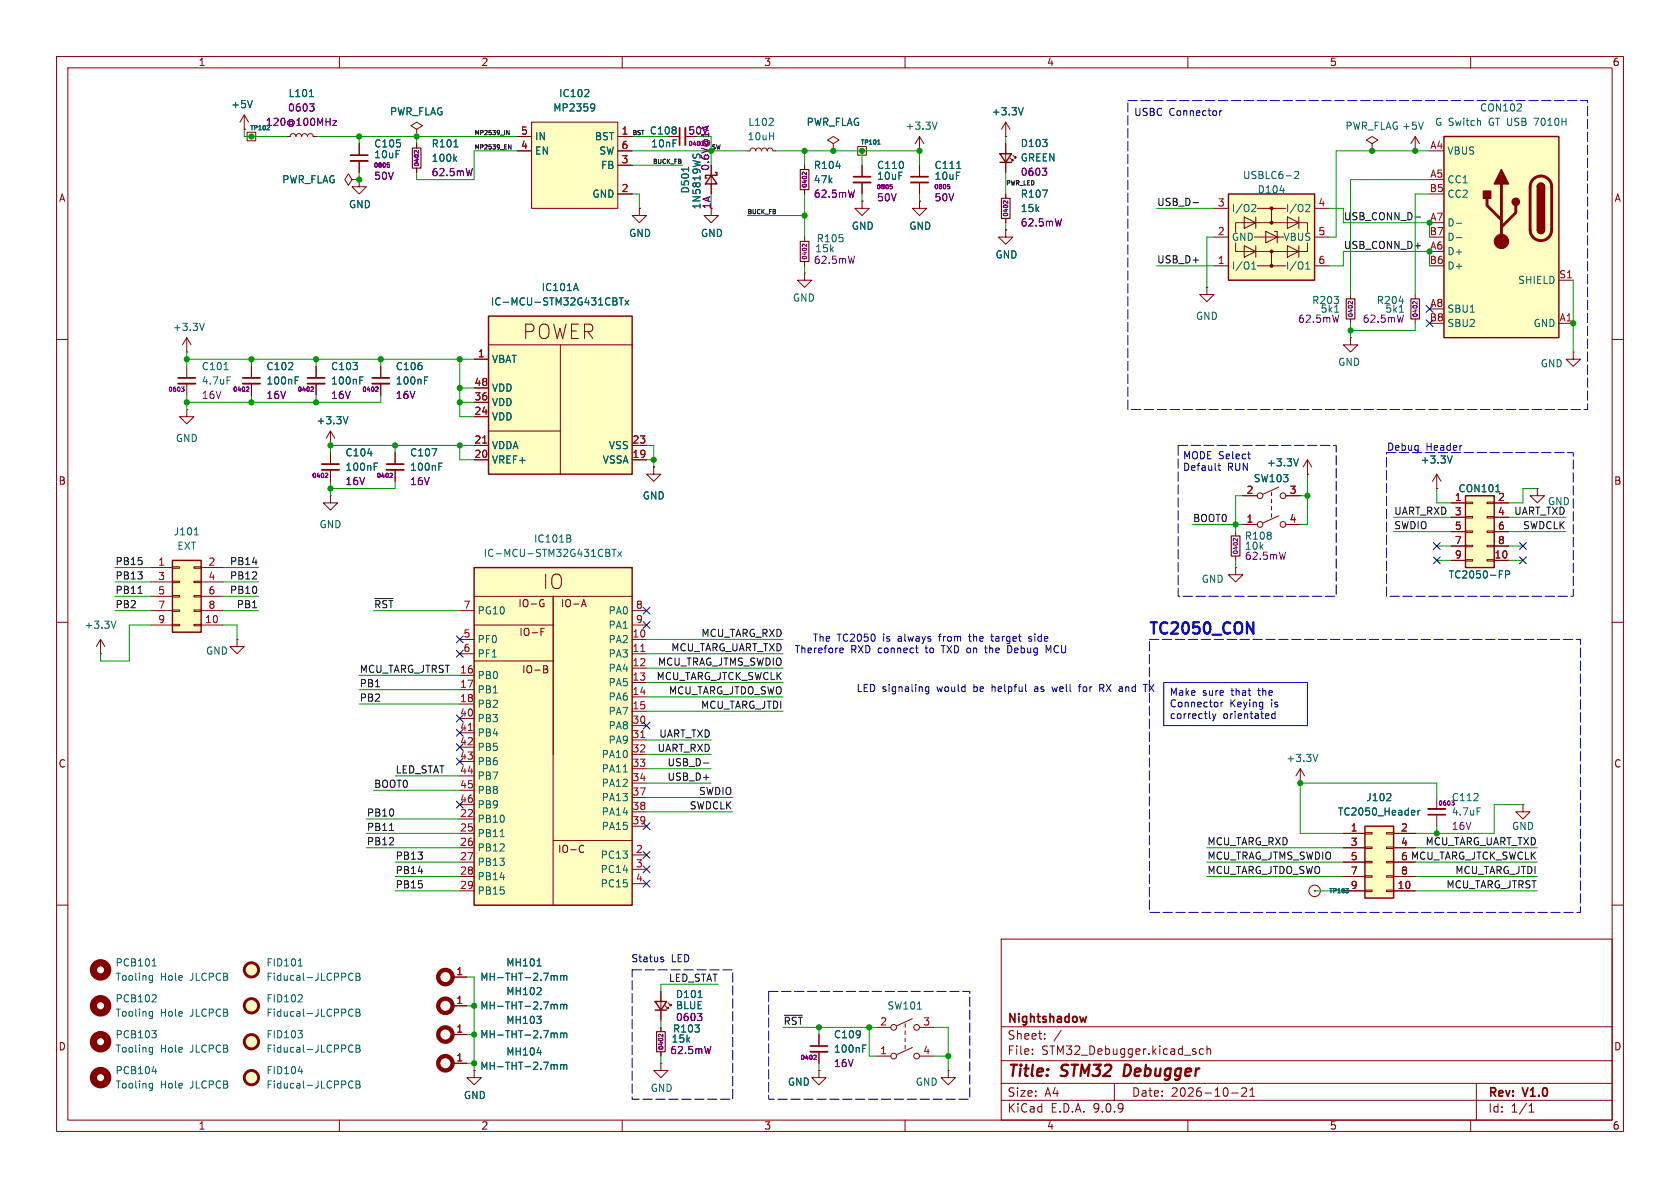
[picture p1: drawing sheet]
<svg xmlns="http://www.w3.org/2000/svg" width="297mm" height="210mm" viewBox="0 0 297 210" stroke-linecap="round" stroke-linejoin="round" font-family="sans-serif">
<defs><g id="words">
<g font-size="3.5" fill="#840000">
<text x="92.4" y="60.2">POWER</text>
<text x="95.9" y="104.4">IO</text>
</g>
<text font-size="2.8" fill="#0000c2" x="202.9" y="112.3">TC2050_CON</text>
<g font-size="2.8" fill="#840000">
<text x="178" y="190.9">Title:</text>
<text x="187.7" y="190.9">STM32</text>
<text x="199.5" y="190.9">Debugger</text>
</g>
<g font-size="2.1" fill="#840000">
<text x="178" y="184">Sheet:</text>
<text x="178" y="181.2">Nightshadow</text>
<text x="178" y="186.7">File:</text>
<text x="184.1" y="186.7">STM32_Debugger.kicad_sch</text>
<text x="178" y="196.9">KiCad</text>
<text x="178" y="194.1">Size:</text>
<text x="184.7" y="194.1">A4</text>
<text x="185.7" y="196.9">E.D.A.</text>
<text x="193.3" y="196.9">9.0.9</text>
<text x="200" y="194.1">Date:</text>
<text x="207" y="194.1">2026-10-21</text>
<text x="263" y="194.3">Rev:</text>
<text x="263" y="196.9">Id:</text>
<text x="267.1" y="196.9">1/1</text>
<text x="269.4" y="194.3">V1.0</text>
</g>
<g font-size="1.8" fill="#840000">
<text x="35" y="11.9">1</text>
<text x="85" y="11.9">2</text>
<text x="135" y="11.9">3</text>
<text x="185" y="11.9">4</text>
<text x="235" y="11.9">5</text>
<text x="285" y="11.9">6</text>
<text x="121.6" y="24">50V</text>
<text x="10.3" y="35.9">A</text>
<text x="285.3" y="35.9">A</text>
<text x="10.3" y="85.9">B</text>
<text x="285.3" y="85.9">B</text>
<text x="91.5" y="107.5">IO-G</text>
<text x="99.1" y="107.5">IO-A</text>
<text x="91.7" y="112.6">IO-F</text>
<text x="92.2" y="119.2">IO-B</text>
<text x="10.3" y="135.9">C</text>
<text x="285.3" y="135.9">C</text>
<text x="98.6" y="151">IO-C</text>
<text x="10.3" y="185.9">D</text>
<text x="285.3" y="185.9">D</text>
<text x="35" y="199.9">1</text>
<text x="85" y="199.9">2</text>
<text x="135" y="199.9">3</text>
<text x="185" y="199.9">4</text>
<text x="235" y="199.9">5</text>
<text x="285" y="199.9">6</text>
</g>
<g font-size="1.8" fill="#006464">
<text x="50.9" y="17.4">L101</text>
<text x="98.7" y="17.4">IC102</text>
<text x="40.8" y="19.3">+5V</text>
<text x="68.8" y="20.6">PWR_FLAG</text>
<text x="97.7" y="19.9">MP2359</text>
<text x="114.8" y="24">C108</text>
<text x="132.2" y="22.5">L102</text>
<text x="142.5" y="22.5">PWR_FLAG</text>
<text x="160" y="23.1">+3.3V</text>
<text x="175.2" y="20.6">+3.3V</text>
<text x="237.8" y="23.1">PWR_FLAG+5V</text>
<text x="253.6" y="22.5">G Switch</text>
<text x="261.5" y="19.9">CON102</text>
<text x="263.3" y="22.5">GT USB</text>
<text x="271.7" y="22.5">7010H</text>
<text x="66" y="26.3">C105</text>
<text x="76.2" y="26.3">R101</text>
<text x="76.2" y="28.8">100k</text>
<text x="94.5" y="25">IN</text>
<text x="94.5" y="27.5">EN</text>
<text x="105.1" y="25">BST</text>
<text x="105.8" y="27.5">SW</text>
<text x="115" y="26.3">10nF</text>
<text x="132.1" y="25">10uH</text>
<text x="180.3" y="26.2">D103</text>
<text x="180.3" y="28.7">GREEN</text>
<text x="255.8" y="27.5">VBUS</text>
<text x="49.8" y="32.6">PWR_FLAG</text>
<text x="104.6" y="35.2">GND</text>
<text x="106.2" y="30.1">FB</text>
<text x="122" y="34.3" transform="rotate(-90 122 34.3)">D501</text>
<text x="143.8" y="30.1">R104</text>
<text x="143.8" y="32.6">47k</text>
<text x="154.9" y="30.1">C110</text>
<text x="165.1" y="30.1">C111</text>
<text x="180.3" y="35.2">R107</text>
<text x="219.6" y="31.9">USBLC6-2</text>
<text x="222.2" y="34.4">D104</text>
<text x="255.8" y="32.6">CC1</text>
<text x="255.8" y="35.2">CC2</text>
<text x="61.6" y="37">GND</text>
<text x="124.1" y="37.1" transform="rotate(-90 124.1 37.1)">1N5819WS</text>
<text x="150.5" y="40.8">GND</text>
<text x="160.7" y="40.8">GND</text>
<text x="180.3" y="37.7">15k</text>
<text x="217.7" y="37.7">I/O2</text>
<text x="227.2" y="37.7">I/O2</text>
<text x="255.8" y="40.2">D-</text>
<text x="111.1" y="42.1">GND</text>
<text x="123.8" y="42.1">GND</text>
<text x="144.3" y="43">R105</text>
<text x="175.9" y="45.9">GND</text>
<text x="217.7" y="47.9">I/O1</text>
<text x="217.7" y="42.8">GND</text>
<text x="226.8" y="42.8">VBUS</text>
<text x="227.2" y="47.9">I/O1</text>
<text x="255.8" y="42.8">D-</text>
<text x="255.8" y="45.3">D+</text>
<text x="255.8" y="47.9">D+</text>
<text x="95.7" y="51.7">IC101A</text>
<text x="140.1" y="53.5">GND</text>
<text x="231.9" y="53.9">R203</text>
<text x="243.3" y="53.9">R204</text>
<text x="268.3" y="50.4">SHIELD</text>
<text x="30.5" y="58.7">+3.3V</text>
<text x="86.7" y="54.2">IC-MCU-STM32G431CBTx</text>
<text x="211.3" y="56.7">GND</text>
<text x="255.8" y="55.5">SBU1</text>
<text x="255.8" y="58">SBU2</text>
<text x="271" y="58">GND</text>
<text x="35.6" y="65.6">C101</text>
<text x="47" y="65.6">C102</text>
<text x="58.4" y="65.6">C103</text>
<text x="69.9" y="65.6">C106</text>
<text x="86.9" y="64.4">VBAT</text>
<text x="236.5" y="64.9">GND</text>
<text x="272.3" y="65.1">GND</text>
<text x="35.6" y="68.2">4.7uF</text>
<text x="47" y="68.2">100nF</text>
<text x="58.4" y="68.2">100nF</text>
<text x="69.9" y="68.2">100nF</text>
<text x="86.9" y="69.4">VDD</text>
<text x="86.9" y="72">VDD</text>
<text x="55.9" y="75.2">+3.3V</text>
<text x="86.9" y="74.5">VDD</text>
<text x="31" y="78.3">GND</text>
<text x="61" y="80.9">C104</text>
<text x="61" y="83.4">100nF</text>
<text x="72.4" y="80.9">C107</text>
<text x="72.4" y="83.4">100nF</text>
<text x="86.9" y="79.6">VDDA</text>
<text x="86.9" y="82.1">VREF+</text>
<text x="106.5" y="82.1">VSSA</text>
<text x="107.5" y="79.6">VSS</text>
<text x="223.9" y="82.7">+3.3V</text>
<text x="251.1" y="82.1">+3.3V</text>
<text x="113.5" y="88.5">GND</text>
<text x="221.5" y="85.4">SW103</text>
<text x="257.7" y="87.2">CON101</text>
<text x="30.6" y="94.8">J101</text>
<text x="56.4" y="93.6">GND</text>
<text x="220" y="95.6">R108</text>
<text x="31.3" y="97.4">EXT</text>
<text x="85.4" y="98.7">IC-MCU-STM32G431CBTx</text>
<text x="94.3" y="96.1">IC101B</text>
<text x="212.3" y="103.2">GND</text>
<text x="256" y="102.5">TC2050-FP</text>
<text x="14.8" y="111.4">+3.3V</text>
<text x="84.3" y="108.8">PG10</text>
<text x="84.3" y="113.9">PF0</text>
<text x="107.5" y="108.8">PA0</text>
<text x="107.5" y="111.4">PA1</text>
<text x="107.5" y="113.9">PA2</text>
<text x="36.3" y="115.9">GND</text>
<text x="84.3" y="116.4">PF1</text>
<text x="107.5" y="116.4">PA3</text>
<text x="107.5" y="119">PA4</text>
<text x="84.3" y="120.2">PB0</text>
<text x="84.3" y="122.8">PB1</text>
<text x="84.3" y="125.3">PB2</text>
<text x="107.5" y="121.5">PA5</text>
<text x="107.5" y="124.1">PA6</text>
<text x="84.3" y="127.9">PB3</text>
<text x="84.3" y="130.4">PB4</text>
<text x="107.5" y="126.6">PA7</text>
<text x="107.5" y="129.1">PA8</text>
<text x="107.5" y="131.7">PA9</text>
<text x="84.3" y="132.9">PB5</text>
<text x="84.3" y="135.5">PB6</text>
<text x="106.3" y="134.2">PA10</text>
<text x="106.3" y="136.8">PA11</text>
<text x="227.3" y="134.9">+3.3V</text>
<text x="84.3" y="138">PB7</text>
<text x="84.3" y="140.6">PB8</text>
<text x="84.3" y="143.1">PB9</text>
<text x="106.3" y="139.3">PA12</text>
<text x="106.3" y="141.8">PA13</text>
<text x="241.4" y="141.8">J102</text>
<text x="84.3" y="145.6">PB10</text>
<text x="84.3" y="148.2">PB11</text>
<text x="106.3" y="144.4">PA14</text>
<text x="106.3" y="146.9">PA15</text>
<text x="236.4" y="144.4">TC2050_Header</text>
<text x="256.5" y="144.4">4.7uF</text>
<text x="267.2" y="146.9">GND</text>
<text x="84.3" y="150.7">PB12</text>
<text x="84.3" y="153.3">PB13</text>
<text x="84.3" y="155.8">PB14</text>
<text x="106.1" y="152">PC13</text>
<text x="106.1" y="154.5">PC14</text>
<text x="84.3" y="158.3">PB15</text>
<text x="106.1" y="157.1">PC15</text>
<text x="238.7" y="157.2">9</text>
<text x="20.3" y="171">PCB101</text>
<text x="20.3" y="173.6">Tooling</text>
<text x="28.3" y="173.6">Hole</text>
<text x="33.7" y="173.6">JLCPCB</text>
<text x="47" y="171">FID101</text>
<text x="47" y="173.6">Fiducal-JLCPPCB</text>
<text x="84.8" y="173.6">MH-THT-2.7mm</text>
<text x="89.4" y="171">MH101</text>
<text x="20.3" y="177.4">PCB102</text>
<text x="20.3" y="179.9">Tooling</text>
<text x="28.3" y="179.9">Hole</text>
<text x="33.7" y="179.9">JLCPCB</text>
<text x="47" y="177.4">FID102</text>
<text x="47" y="179.9">Fiducal-JLCPPCB</text>
<text x="84.8" y="178.7">MH-THT-2.7mm</text>
<text x="89.4" y="176.1">MH102</text>
<text x="119.4" y="176.6">D101</text>
<text x="156.8" y="178.7">SW101</text>
<text x="20.3" y="183.7">PCB103</text>
<text x="47" y="183.7">FID103</text>
<text x="84.8" y="183.7">MH-THT-2.7mm</text>
<text x="89.4" y="181.2">MH103</text>
<text x="118.9" y="182.7">R103</text>
<text x="147.3" y="183.7">C109</text>
<text x="20.3" y="190.1">PCB104</text>
<text x="20.3" y="186.3">Tooling</text>
<text x="28.3" y="186.3">Hole</text>
<text x="33.7" y="186.3">JLCPCB</text>
<text x="47" y="190.1">FID104</text>
<text x="47" y="186.3">Fiducal-JLCPPCB</text>
<text x="84.8" y="189.3">MH-THT-2.7mm</text>
<text x="89.4" y="186.8">MH104</text>
<text x="147.3" y="186.3">100nF</text>
<text x="20.3" y="192.6">Tooling</text>
<text x="28.3" y="192.6">Hole</text>
<text x="33.7" y="192.6">JLCPCB</text>
<text x="47" y="192.6">Fiducal-JLCPPCB</text>
<text x="81.9" y="194.5">GND</text>
<text x="114.9" y="193.2">GND</text>
<text x="139.2" y="192.1">GND</text>
<text x="161.8" y="192.1">GND</text>
</g>
<g font-size="1.8" fill="#840084">
<text x="46.9" y="22.5">120@100MHz</text>
<text x="50.8" y="19.9">0603</text>
<text x="66" y="28.2">10uF</text>
<text x="66" y="32">50V</text>
<text x="76.2" y="31.3">62.5mW</text>
<text x="143.8" y="35.2">62.5mW</text>
<text x="154.9" y="32">10uF</text>
<text x="154.9" y="35.8">50V</text>
<text x="165.1" y="32">10uF</text>
<text x="165.1" y="35.8">50V</text>
<text x="180.3" y="31.3">0603</text>
<text x="125.8" y="37.1" transform="rotate(-90 125.8 37.1)">1A</text>
<text x="180.3" y="40.2">62.5mW</text>
<text x="143.8" y="46.8">62.5mW</text>
<text x="144" y="44.8">15k</text>
<text x="229.4" y="57.3">62.5mW</text>
<text x="233.4" y="55.5">5k1</text>
<text x="240.8" y="57.3">62.5mW</text>
<text x="244.8" y="55.5">5k1</text>
<text x="35.6" y="70.7">16V</text>
<text x="47" y="70.7">16V</text>
<text x="58.4" y="70.7">16V</text>
<text x="69.9" y="70.7">16V</text>
<text x="61" y="86">16V</text>
<text x="72.4" y="86">16V</text>
<text x="220" y="97.4">10k</text>
<text x="220" y="99.2">62.5mW</text>
<text x="256.5" y="141.8">C112</text>
<text x="256.5" y="146.9">16V</text>
<text x="119.4" y="178.6">BLUE</text>
<text x="118.6" y="184.5">15k</text>
<text x="119.4" y="180.7">0603</text>
<text x="118.4" y="186.5">62.5mW</text>
<text x="147.3" y="188.8">16V</text>
</g>
<g font-size="1.8" fill="#a90000">
<text x="92" y="23.9">5</text>
<text x="109.8" y="23.9">1</text>
<text x="92" y="26.4">4</text>
<text x="109.8" y="26.4">6</text>
<text x="109.8" y="29">3</text>
<text x="252.7" y="26.4">A4</text>
<text x="109.8" y="34">2</text>
<text x="252.7" y="34">B5</text>
<text x="252.7" y="31.5">A5</text>
<text x="215.2" y="41.7">2</text>
<text x="215.2" y="36.6">3</text>
<text x="233" y="41.7">5</text>
<text x="233" y="36.6">4</text>
<text x="252.7" y="41.7">B7</text>
<text x="252.7" y="39.1">A7</text>
<text x="215.2" y="46.7">1</text>
<text x="233" y="46.7">6</text>
<text x="252.7" y="46.7">B6</text>
<text x="252.7" y="44.2">A6</text>
<text x="275.5" y="49.3">S1</text>
<text x="252.7" y="56.9">B8</text>
<text x="252.7" y="54.4">A8</text>
<text x="275.6" y="56.9">A1</text>
<text x="84.4" y="63.2">1</text>
<text x="83.8" y="68.3">48</text>
<text x="83.8" y="70.9">36</text>
<text x="83.8" y="73.4">24</text>
<text x="83.8" y="78.5">21</text>
<text x="83.8" y="81">20</text>
<text x="111.7" y="78.5">23</text>
<text x="111.7" y="81">19</text>
<text x="220.3" y="87.4">2</text>
<text x="227.9" y="87.4">3</text>
<text x="257.1" y="88.6">1</text>
<text x="264.7" y="88.6">2</text>
<text x="220.3" y="92.5">1</text>
<text x="227.9" y="92.5">4</text>
<text x="257.1" y="93.7">5</text>
<text x="257.1" y="91.2">3</text>
<text x="264.7" y="91.2">4</text>
<text x="264.7" y="93.7">6</text>
<text x="27.9" y="100.1">1</text>
<text x="36.8" y="100.1">2</text>
<text x="257.1" y="96.3">7</text>
<text x="257.1" y="98.8">9</text>
<text x="264.1" y="98.8">10</text>
<text x="264.7" y="96.3">8</text>
<text x="27.9" y="102.6">3</text>
<text x="27.9" y="105.2">5</text>
<text x="27.9" y="107.7">7</text>
<text x="36.8" y="102.6">4</text>
<text x="36.8" y="105.2">6</text>
<text x="36.8" y="107.7">8</text>
<text x="81.8" y="107.7">7</text>
<text x="112.3" y="107.7">8</text>
<text x="27.9" y="110.2">9</text>
<text x="36.2" y="110.2">10</text>
<text x="81.8" y="112.8">5</text>
<text x="111.7" y="112.8">10</text>
<text x="112.3" y="110.2">9</text>
<text x="81.2" y="119.1">16</text>
<text x="81.8" y="115.3">6</text>
<text x="111.7" y="115.3">11</text>
<text x="111.7" y="117.9">12</text>
<text x="81.2" y="121.7">17</text>
<text x="81.2" y="124.2">18</text>
<text x="111.7" y="120.4">13</text>
<text x="111.7" y="122.9">14</text>
<text x="111.7" y="125.5">15</text>
<text x="81.2" y="126.7">40</text>
<text x="81.2" y="129.3">41</text>
<text x="81.2" y="131.8">42</text>
<text x="111.7" y="128">30</text>
<text x="111.7" y="130.6">31</text>
<text x="81.2" y="134.4">43</text>
<text x="81.2" y="136.9">44</text>
<text x="111.7" y="133.1">32</text>
<text x="111.7" y="135.6">33</text>
<text x="81.2" y="139.4">45</text>
<text x="81.2" y="142">46</text>
<text x="111.7" y="138.2">34</text>
<text x="111.7" y="140.7">37</text>
<text x="111.7" y="143.3">38</text>
<text x="81.2" y="144.5">22</text>
<text x="81.2" y="147.1">25</text>
<text x="81.2" y="149.6">26</text>
<text x="111.7" y="145.8">39</text>
<text x="238.7" y="147.1">1</text>
<text x="238.7" y="149.6">3</text>
<text x="247.6" y="147.1">2</text>
<text x="247.6" y="149.6">4</text>
<text x="81.2" y="152.1">27</text>
<text x="81.2" y="154.7">28</text>
<text x="112.3" y="150.9">2</text>
<text x="112.3" y="153.4">3</text>
<text x="112.3" y="156">4</text>
<text x="238.7" y="152.1">5</text>
<text x="238.7" y="154.7">7</text>
<text x="247.6" y="154.7">8</text>
<text x="247.6" y="152.1">6</text>
<text x="81.2" y="157.2">29</text>
<text x="247" y="157.2">10</text>
<text x="80.6" y="172.5">1</text>
<text x="80.6" y="177.5">1</text>
<text x="80.6" y="182.6">1</text>
<text x="155.5" y="181.4">2</text>
<text x="163.1" y="181.4">3</text>
<text x="80.6" y="187.7">1</text>
<text x="155.5" y="186.4">1</text>
<text x="163.1" y="186.4">4</text>
</g>
<g font-size="1.8" fill="#0000c2">
<text x="200.4" y="20.6">USBC</text>
<text x="206.7" y="20.6">Connector</text>
<text x="209" y="81.3">MODE Select</text>
<text x="209" y="83.3">Default</text>
<text x="217" y="83.3">RUN</text>
<text x="245.1" y="79.8">Debug</text>
<text x="252.1" y="79.8">Header</text>
<text x="143.6" y="113.6">The</text>
<text x="148" y="113.6">TC2050</text>
<text x="156.2" y="113.6">is</text>
<text x="159" y="113.6">always</text>
<text x="166.5" y="113.6">from</text>
<text x="172" y="113.6">the</text>
<text x="176.1" y="113.6">target</text>
<text x="182.9" y="113.6">side</text>
<text x="140.4" y="115.7">Therefore</text>
<text x="150.4" y="115.7">RXD connect</text>
<text x="163.9" y="115.7">to</text>
<text x="167" y="115.7">TXD on</text>
<text x="175.1" y="115.7">the</text>
<text x="179.2" y="115.7">Debug</text>
<text x="186.2" y="115.7">MCU</text>
<text x="151.3" y="122.5">LED signaling</text>
<text x="165.8" y="122.5">would</text>
<text x="172.4" y="122.5">be</text>
<text x="175.8" y="122.5">helpful</text>
<text x="183.6" y="122.5">as</text>
<text x="186.9" y="122.5">well</text>
<text x="191.8" y="122.5">for</text>
<text x="195.7" y="122.5">RX and</text>
<text x="206.7" y="123.3">Make</text>
<text x="206.7" y="125.4">Connector</text>
<text x="212.6" y="123.3">sure</text>
<text x="217.4" y="125.4">Keying</text>
<text x="217.8" y="123.3">that</text>
<text x="222.7" y="123.3">the</text>
<text x="224.8" y="125.4">is</text>
<text x="206.7" y="127.4">correctly</text>
<text x="216.2" y="127.4">orientated</text>
<text x="111.5" y="170.2">Status</text>
<text x="118.7" y="170.2">LED</text>
</g>
<text font-size="1.8" fill="#009600" x="125.6" y="30.3" transform="rotate(-90 125.6 30.3)">0.6V@1A</text>
<g font-size="1.8" fill="#0f0f0f">
<text x="204.5" y="36.5">USB_D-</text>
<text x="237.5" y="39">USB_CONN_D-</text>
<text x="204.5" y="46.6">USB_D+</text>
<text x="237.5" y="44.1">USB_CONN_D+</text>
<text x="273.6" y="89.5">GND</text>
<text x="210.8" y="92.4">BOOT0</text>
<text x="246.4" y="93.6">SWDIO</text>
<text x="246.4" y="91.1">UART_RXD 3</text>
<text x="267.6" y="91.1">UART_TXD</text>
<text x="269.2" y="93.6">SWDCLK</text>
<text x="20.3" y="100">PB15</text>
<text x="40.6" y="100">PB14</text>
<text x="20.3" y="107.6">PB2</text>
<text x="20.3" y="105.1">PB11</text>
<text x="20.3" y="102.5">PB13</text>
<text x="40.6" y="102.5">PB12</text>
<text x="40.6" y="105.1">PB10</text>
<text x="41.8" y="107.6">PB1</text>
<text x="66" y="107.6">~{RST}</text>
<text x="123.9" y="112.7">MCU_TARG_RXD</text>
<text x="63.5" y="119">MCU_TARG_JTRST</text>
<text x="116.2" y="117.8">MCU_TRAG_JTMS_SWDIO</text>
<text x="118.6" y="115.2">MCU_TARG_UART_TXD</text>
<text x="63.5" y="124.1">PB2</text>
<text x="63.5" y="121.6">PB1</text>
<text x="116" y="120.3">MCU_TARG_JTCK_SWCLK</text>
<text x="118.1" y="122.8">MCU_TARG_JTDO_SWO</text>
<text x="123.8" y="125.4">MCU_TARG_JTDI</text>
<text x="116.5" y="130.5">UART_TXD</text>
<text x="69.8" y="136.8">LED_STAT</text>
<text x="116.2" y="133">UART_RXD</text>
<text x="117.9" y="135.5">USB_D-</text>
<text x="66" y="139.4">BOOT0</text>
<text x="117.9" y="138.1">USB_D+</text>
<text x="121.8" y="143.2">SWDCLK</text>
<text x="123.5" y="140.6">SWDIO</text>
<text x="64.8" y="144.4">PB10</text>
<text x="64.8" y="147">PB11</text>
<text x="64.8" y="149.5">PB12</text>
<text x="213.4" y="149.5">MCU_TARG_RXD</text>
<text x="251.9" y="149.5">MCU_TARG_UART_TXD</text>
<text x="69.8" y="154.6">PB14</text>
<text x="69.8" y="152.1">PB13</text>
<text x="213.4" y="152.1">MCU_TRAG_JTMS_SWDIO</text>
<text x="213.4" y="154.6">MCU_TARG_JTDO_SWO</text>
<text x="247.6" y="152.1">6 MCU_TARG_JTCK_SWCLK</text>
<text x="257.2" y="154.6">MCU_TARG_JTDI</text>
<text x="69.8" y="157.1">PB15</text>
<text x="255.6" y="157.1">MCU_TARG_JTRST</text>
<text x="118.1" y="173.6">LED_STAT</text>
<text x="138.4" y="181.3">~{RST}</text>
</g>
<g font-size="1.1" fill="#006464">
<text x="44.1" y="23.2">TP102</text>
<text x="152.1" y="25.8">TP101</text>
<text x="234.9" y="158.1">TP103</text>
</g>
<g font-size="1.1" fill="#0f0f0f">
<text x="83.8" y="23.9">MP2539_IN</text>
<text x="111.8" y="23.9">BST</text>
<text x="83.8" y="26.5">MP2539_EN</text>
<text x="115.3" y="29">BUCK_FB</text>
<text x="125.7" y="26.5">SW</text>
<text x="177.8" y="32.8">PWR_LED</text>
<text x="132.1" y="37.9">BUCK_FB</text>
</g>
<g font-size="1.1" fill="#840084">
<text x="66" y="29.8">0805</text>
<text x="74.3" y="29.5" transform="rotate(-90 74.3 29.5)">0402</text>
<text x="121.6" y="26">0402</text>
<text x="142.8" y="33.4" transform="rotate(-90 142.8 33.4)">0402</text>
<text x="154.9" y="33.6">0805</text>
<text x="165" y="33.6">0805</text>
<text x="178.4" y="38.4" transform="rotate(-90 178.4 38.4)">0402</text>
<text x="142.8" y="46.1" transform="rotate(-90 142.8 46.1)">0402</text>
<text x="239.4" y="56.2" transform="rotate(-90 239.4 56.2)">0402</text>
<text x="250.8" y="56.2" transform="rotate(-90 250.8 56.2)">0402</text>
<text x="29.6" y="69.4">0603</text>
<text x="41.1" y="69.4">0402</text>
<text x="52.5" y="69.4">0402</text>
<text x="63.9" y="69.4">0402</text>
<text x="55" y="84.7">0402</text>
<text x="66.5" y="84.7">0402</text>
<text x="219" y="98.1" transform="rotate(-90 219 98.1)">0402</text>
<text x="254.2" y="142.6">0603</text>
<text x="117.4" y="185.8" transform="rotate(-90 117.4 185.8)">0402</text>
<text x="141.4" y="187.6">0402</text>
</g>
</g></defs>
<g fill="none" stroke="#840000" stroke-width=".18">
<path d="M10 10h277v190h-277zM12 12h273v186h-273zM60 10v2M110 10v2M160 10v2M210 10v2M260 10v2M118.1 24.1h2M125.7 36.8v1.3h1.3l-1.3 1.3-1.2-1.3h1.2M125.7 29.2v5.1M142.2 29.2v.8M142.2 33.5v.8"/>
<path d="M152.4 35.6v1.2h1.3l-1.3 1.3-1.3-1.3h1.3M152.4 35.6h.1M152.4 29.2v2M152.4 32.3v2M162.6 29.2v2M162.6 32.3v2M177.8 24.1h.1M177.8 21.6v2.5M177.8 25.4v5.1M177.8 34.3v.8M177.8 38.6v.8M177.8 21.6l-.8 1.3"/>
<path d="M177.8 21.6l.8 1.3M178.6 27.9l.5 .5v-.2v.2h-.3M179.1 27.4l.5 .5v-.2v.2h-.3M33 59.7v2.5M33 59.7l-.7 1.3M33 59.7l.8 1.3M142.2 48.3v1.2h-1.2l1.2 1.3 1.3-1.3h-1.3M142.2 48.3h.1M142.2 41.9v.8M142.2 46.2v.8M177.8 40.6v1.3h1.3l-1.3 1.3-1.3-1.3h1.3M177.8 40.6h.1"/>
<path d="M238.8 52.1v.7M238.8 56.4v.8M250.2 52.1v.7M250.2 56.4v.8M10 60h2M33 62.2h.1M33 64.8v2M33 67.8v2.1M58.4 78.7h.1M58.4 76.2v2.5M58.4 76.2l-.7 1.3M58.4 76.2l.8 1.3"/>
<path d="M285 60h2M58.4 87.6v1.3h1.3l-1.3 1.3-1.3-1.3h1.3M58.4 87.6h.1M58.4 80v2M58.4 83.1v2M69.8 80v2M69.8 83.1v2M218.4 94v.7M218.4 98.3v.8M219.7 87.6h2.5M219.7 92.7h2.5M224.8 87v.6"/>
<path d="M224.8 88.3v.6M224.8 89.5v.7M224.8 90.8v.6M226.1 86.1l-2.8 1.3M226.1 91.2l-2.8 1.3M227.3 87.6h2.6M227.3 92.7h2.6M231.1 83.8h.1M231.1 81.3l-.7 1.3M231.1 81.3l.8 1.3M231.1 81.3v2.5M10 110h2"/>
<path d="M218.4 100.3v1.3h1.3l-1.3 1.3-1.2-1.3h1.2M218.4 100.3h.1M285 110h2M10 160h2M116.8 175.3v5M117.6 177.8l.5 .5v-.2v.2h-.2M118.1 177.3l.5 .5v-.3v.3h-.2M177 166h108v32h-108zM285 160h2M60 198v2M80 188h2.5M110 198v2"/>
<path d="M116.8 188v1.2h1.3l-1.3 1.3-1.2-1.3h1.2M116.8 188h.1M116.8 181.6v.8M116.8 185.9v.8M144.8 189.2v1.3h1.2l-1.2 1.3-1.3-1.3h1.3M144.8 189.2h.1M144.8 182.9v2M144.8 185.9v2.1M160 198v2M167.6 189.2v1.3h1.3l-1.3 1.3-1.2-1.3h1.2M167.6 189.2h.1M177 194.5h108"/>
<path d="M177 191.5h108M177 187.5h108M177 181.5h108M182.5 186.3v.1M182.5 185.5v.1M184.7 183.6v.1M184.7 182.8v.1M187.6 182.1l-1.3 2M197 191.5v3M210 198v2M212.7 185.5l-.4-.1-.3 .3v.4l.2 .2h.5M213.4 185.5l.2-.1 .4 .1v.9"/>
<path d="M213.4 184.9v1.5M217.7 193.2h1.2M219.5 192.4l.6-.1 .2 .1 .1 .3-.9 1.1h.9M221 193.8h.8M221 192.7l.4-.4v1.5M260 198v2M261 191.5v6.5M270.3 196.6h.9M270.3 195.5l.4-.4v1.5"/>
<circle cx="222.8" cy="92.7" r=".51"/>
<circle cx="222.8" cy="87.6" r=".51"/>
<circle cx="226.8" cy="87.6" r=".51"/>
<circle cx="226.8" cy="92.7" r=".51"/>
</g>
<path d="M198.9 188.2l-.3 2h.5" fill="none" stroke="#840000" stroke-width=".4"/>
<path d="M120.1 22.6v3.1M150.9 31.2h3M161 31.2h3.1M31.5 66.8h3M56.9 82h3M68.3 82h3.1M192.1 179.7l-.3 1M143.3 184.9h3" fill="none" stroke="#840000" stroke-width=".3"/>
<path d="M121.2 22.6v3.1M150.9 32.3h3M161 32.3h3.1M31.5 67.8h3M56.9 83.1h3M68.3 83.1h3.1M143.3 185.9h3" fill="none" stroke="#840000" stroke-width=".33"/>
<g fill="none" stroke="#006464" stroke-width=".18">
<path d="M180.9 19l-.4 1.3M121.7 29.5v.8M122.6 27.2l-.1 .5M123.6 27.3h-.3l-.2 .4M147.8 29.4h.8M169.1 29.8h.8M184.3 33.6h.9l-.6 1.3M36.1 57.1l-.4 1.3M236 55.2h.7M247.3 53.2h.8M247.4 55.2h.7M39.6 65.4h.7"/>
<path d="M40.1 66.6h.7M61.5 73.7l-.4 1.2M76.4 79.3h.8l-.5 1.3M65 80.2h.8M66.2 82.5h.4M66.2 81.9h.6M77.6 82.5h.4M77.6 81.9h.6M229.5 81.1l-.4 1.3M123.4 176.3h.7M94.9 186.1h.8M98 188.3h.5v.7"/>
<path d="M99.1 188.3l.4-.1 .2 .2M99.1 188.2v.8M99.7 188.4l.1-.2 .3 .1 .1 .7M99.7 188.4v.6M152.5 185.3h.4M152.5 184.7h.6"/>
</g>
<g fill="none" stroke="#840084" stroke-width=".18">
<path d="M142.6 30.4v.5l-.6-.5-.1 .1-.1 .3M151.1 33.6l-.3 1.3M157.4 32.9l.4 .1-.1 .3-.3 .1M167.6 32.9l.3 .1v.3l-.3 .1M178.1 35.5v.5l-.5-.5-.2 .1v.3M184.3 29.7h.7l-.4 .5M184.8 30.2l.2 .3v.3l-.2 .2M187.6 38.7l-.3 1.2M142.6 43.1v.5l-.6-.5-.1 .1-.1 .3M151.1 45.3l-.3 1.3M236.7 55.7l-.3 1.3M239.1 53.3v.5l-.5-.5-.2 .1-.1 .2"/>
<path d="M248.1 55.7l-.3 1.3M250.5 53.3v.5l-.5-.5-.2 .1v.2M32.1 68.4h.4l-.2 .3 .2 .1v.2l-.3 .2M57.6 83.7h.3M57.9 83.7h.1M57.9 83.7v.3l-.4 .4h.4M69.1 83.7h.2l.1 .2-.5 .5h.5M218.8 95.2v.5l-.6-.5-.1 .1-.1 .2M227.3 97.6l-.3 1.3M123.8 179.6l.3 .3v.3l-.3 .2M124.1 179.1l-.4 .5M117.2 182.8v.5l-.6-.5-.1 .1-.1 .3"/>
<path d="M125.7 185l-.3 1.3M144 186.5l.2 .1 .1 .1-.5 .6h.5"/>
</g>
<path d="M141.5 30h1.5v3.5h-1.5zM177 35.1h1.6v3.5h-1.6zM141.5 42.7h1.5v3.5h-1.5zM238 52.8h1.5v3.6h-1.5zM249.4 52.8h1.6v3.6h-1.6zM217.7 94.7h1.5v3.6h-1.5zM116.1 182.4h1.5v3.5h-1.5z" fill="none" stroke="#840000" stroke-width=".2"/>
<path d="M125.7 31l1 1.5h-2zM126.5 30.5h.2v.5h-2v.5h.3M176.8 27.2h2l-1 1.5zM176.8 28.7h2M115.8 177h2.1l-1.1 1.6zM115.8 178.6h2.1" fill="none" stroke="#840000" stroke-width=".25"/>
<circle cx="78.7" cy="188" r="1.27" fill="none" stroke="#840000" stroke-width=".76"/>
<path d="M217.2 34.3h15.2v15.2h-15.2z" fill="#ffffc2"/>
<path d="M217.2 34.3h15.2v15.2h-15.2z" fill="none" stroke="#840000" stroke-width=".25"/>
<g fill="none" stroke="#840000" stroke-width=".18">
<path d="M132.1 26.7h.5l.1-.4 .4-.1 .4 .1 .1 .4 .2-.4 .3-.1 .4 .1 .1 .4 .2-.4 .3-.1 .4 .1 .1 .4 .2-.4 .3-.1 .4 .1 .2 .4h.5M214.6 36.8h2.6M220 38.4l2 1-2 1zM222 38.4v2M222.2 36.8h2.6M227.3 36.8h-2.5v2.6M227.6 38.4l2 1-2 1zM229.6 38.4v2M232.4 36.8h2.5M242.6 25.4l-1-.6 1-.7 1 .7-1 .6v1.3M242.6 26.7h.1M250.2 26.7h.1"/>
<path d="M250.2 24.1l.8 1.3M250.2 24.1l-.8 1.3M250.2 24.1v2.6M213.4 50.8v1.3h1.2l-1.2 1.2-1.3-1.2h1.3M213.4 50.8h.1M214.6 41.9h2.6M214.6 47h2.6M218.4 42.9v1.6h12.7v-1.6M218.4 41v-1.6h12.7v1.6M220 43.4l2 1.1-2 1zM221.7 41.9h5.2M222 43.4v2.1"/>
<path d="M222.2 47h2.6M223.8 40.9l2 1-2 1zM224.8 44.5v2.5h2.5M225.3 40.9h.5v2M227.6 43.4l2 1.1-2 1zM229.6 43.4v2.1M232.4 41.9h2.5M232.4 47h2.5M238.8 59.7v1.3h1.2l-1.2 1.2-1.3-1.2h1.3M238.8 59.7h.1M80 182.9h2.5"/>
</g>
<g fill="#840000" stroke="#840000" stroke-width=".18">
<circle cx="224.8" cy="47" r=".25"/>
<circle cx="224.8" cy="44.4" r=".25"/>
<circle cx="224.8" cy="39.4" r=".25"/>
<circle cx="224.8" cy="36.8" r=".25"/>
</g>
<g fill="none" stroke="#006464" stroke-width=".18">
<path d="M135.9 22.2h.8M136.6 21v.4M221.5 36.1l.4 .1 .1 .3-.8 .9h.8M226.3 33.7h.8M228.9 30.4l.5-.1 .2 .4-.8 .9h.8M231 36.1l.4 .1 .2 .3-.8 .9h.8M251.6 21.6l-.4 1.3M221.3 47.6h.7M221.3 46.7l.3-.4v1.3M230.8 47.6h.8M230.8 46.7l.4-.4v1.3M94.9 179.6h.8l-.5 .5"/>
<path d="M95.6 180.3v.5M98 182.7h.5v.8M99.1 182.7l.4-.1 .2 .2M99.1 182.6v.9M99.7 182.8l.1-.2 .3 .1 .1 .8M99.7 182.8v.7"/>
</g>
<circle cx="78.7" cy="182.9" r="1.27" fill="none" stroke="#840000" stroke-width=".76"/>
<path d="M255.3 24.1h20.3v35.6h-20.3z" fill="#ffffc2"/>
<path d="M255.3 24.1h20.3v35.6h-20.3zM271.8 33a.64 .64 0 0 1 .6-.6 .64 .64 0 0 1 .6 .6M271.8 40.6a.64 .64 0 0 0 .6 .7 .64 .64 0 0 0 .6-.7" fill="none" stroke="#840000" stroke-width=".25"/>
<path d="M262.9 35.1v1.2l2.5 2.6M265.4 32.5v10.2M268 36.3v1.3l-2.6 2.5M271.1 31.7a1.91 1.91 0 0 1 2-.4 1.91 1.91 0 0 1 1.2 1.7v7.6a1.91 1.91 0 0 1-1.9 1.9 1.91 1.91 0 0 1-1.9-1.9v-7.7l.2-.7z" fill="none" stroke="#840000" stroke-width=".51"/>
<g fill="#840000" stroke="#840000" stroke-width=".25">
<path d="M271.8 33h1.2v7.6h-1.2z"/>
<path d="M272 32.6a.64 .64 0 0 1 .7-.2 .64 .64 0 0 1 .3 .6h-1.2z"/>
<path d="M271.8 40.6h1.2a.64 .64 0 0 1-.6 .7 .64 .64 0 0 1-.6-.7z"/>
<path d="M265.4 30l1.3 2.5h-2.5z"/>
<path d="M262.3 33.8h1.2v1.3h-1.2z"/>
<circle cx="268" cy="35.7" r=".63"/>
</g>
<circle cx="265.4" cy="42.7" r="1.27" fill="#840000" stroke="#840000" stroke-width=".18"/>
<g fill="none" stroke="#840000" stroke-width=".18">
<path d="M275.6 49.5h2.5M275.6 57.2h2.5M55.9 64.8v2M55.9 67.8v2.1M67.3 64.8v2M67.3 67.8v2.1M278.1 62.2v1.3h-1.2l1.2 1.3 1.3-1.3h-1.3M278.1 62.2h.1M254 86.4h.1M254 83.8l-.8 1.3M254 83.8l.8 1.3M254 83.8v2.6"/>
<path d="M271.8 86.4v1.2h1.2l-1.2 1.3-1.3-1.3h1.3M271.8 86.4h.1M80 177.8h2.5M80 172.7h2.5M83.8 189.2v1.3h1.3l-1.3 1.3-1.3-1.3h1.3M83.8 189.2h.1"/>
</g>
<g fill="none" stroke="#006464" stroke-width=".18">
<path d="M268.2 19.6h.8M268.9 18.5v.4M257.5 39.5h.9M257.5 42h.9M63.6 67.2h.4M63.6 66.6h.6M75 67.2h.5M75 66.6h.6M256.7 80.6l-.4 1.3M94.9 175.8h.8M94.9 170.8h.8M95.6 174.7v.4"/>
<path d="M98 177.6h.5v.8M98 172.5h.5v.8M99.1 177.7l.4-.2 .2 .2M99.1 172.5v.8M99.1 177.5v.9M99.1 172.6l.4-.1 .2 .1M99.7 177.7l.1-.2 .3 .1 .1 .8M99.7 172.6v.7M99.7 177.7v.7M99.7 172.6l.1-.1h.3l.1 .8"/>
</g>
<g fill="none" stroke="#840000" stroke-width=".76">
<circle cx="78.7" cy="177.8" r="1.27"/>
<circle cx="78.7" cy="172.7" r="1.27"/>
</g>
<path d="M54.4 66.8h3M65.8 66.8h3" fill="none" stroke="#840000" stroke-width=".3"/>
<path d="M54.4 67.8h3M65.8 67.8h3" fill="none" stroke="#840000" stroke-width=".33"/>
<path d="M55.1 68.4l.2 .1 .1 .1-.5 .6h.5M66.5 68.4l.3 .1v.1l-.4 .6h.4" fill="none" stroke="#840084" stroke-width=".18"/>
<path d="M259.1 87.6h5.1v12.7h-5.1z" fill="#ffffc2"/>
<path d="M259.1 87.6h5.1v12.7h-5.1z" fill="none" stroke="#840000" stroke-width=".25"/>
<g fill="none" stroke="#840000" stroke-width=".18">
<path d="M50.8 24.1h.5l.2-.3 .3-.2 .4 .2 .1 .3 .2-.3 .3-.2 .4 .2 .1 .3 .2-.3 .3-.2 .4 .2 .2 .3 .1-.3 .4-.2 .3 .2 .2 .3h.5M62.2 31.8l-.6-1.1-.6 1.1 .6 1 .6-1h1.3M63.5 31.8h.1M63.5 25.4v2M63.5 28.4v2.1M115.6 82.6v1.2h1.2l-1.2 1.3-1.3-1.3h1.3M115.6 82.6h.1M256.5 88.9h2.6M256.5 91.4h2.6M256.5 94h2.6M256.5 96.5h2.6M256.5 99.1h2.6"/>
<path d="M259.1 88.8h1.2v.2h-1.2zM259.1 91.3h1.2v.3h-1.2zM259.1 93.9h1.2v.2h-1.2zM259.1 96.4h1.2v.2h-1.2zM259.1 98.9h1.2v.3h-1.2zM262.9 88.8h1.3v.2h-1.3zM262.9 91.3h1.3v.3h-1.3zM262.9 93.9h1.3v.2h-1.3zM262.9 96.4h1.3v.2h-1.3zM262.9 98.9h1.3v.3h-1.3zM264.2 88.9h2.5M264.2 91.4h2.5"/>
<path d="M264.2 94h2.5M264.2 96.5h2.5M264.2 99.1h2.5M229.9 138.4h.1M229.9 135.9l-.8 1.3M229.9 135.9l.7 1.3M229.9 135.9v2.5M232.4 157.5h.1M254 141v2M254 144v2.1M269.2 142.2v1.3h1.3l-1.3 1.3-1.2-1.3h1.2M269.2 142.2h.1"/>
<path d="M154.9 181.6h2.6M154.9 186.7h2.6M160 181v.6M160 182.2v.7M160 183.5v.7M160 184.8v.6M161.3 180.1l-2.8 1.3M161.3 185.2l-2.8 1.2M162.6 181.6h2.5M162.6 186.7h2.5"/>
<circle cx="232.4" cy="157.5" r="1.02"/>
<circle cx="158" cy="186.7" r=".51"/>
<circle cx="158" cy="181.6" r=".51"/>
<circle cx="162.1" cy="186.7" r=".51"/>
<circle cx="162.1" cy="181.6" r=".51"/>
</g>
<g fill="none" stroke="#006464" stroke-width=".18">
<path d="M54.7 17.1h.7M266.2 101.6l.6-.1 .1-.2-.1-.3-.6-.1v1.3M233 133.3l-.5 1.3M237.9 157.1h.5l-.3 .3M261.1 142.8h.6M26.6 178.8l.4 .1M27 178.8v1l-.2 .2-.3 .1M27 179.6h-.4M27.4 175.8l.2 .3v.3l-.8 .7h.8M52.7 170.8h.8M53 169.7l.1-.2v1.3M61.7 173.1l.3 .2 .4-.1"/>
<path d="M62.4 172.2l-.4-.2-.3 .2M62.9 172h.5l.2 .3-.2 .3 .2 .2 .1 .3-.3 .2h-.5zM62.9 172.6h.5M162.2 178.4h.7M26.6 191.5l.4 .1M26.9 189.4h.8M27 191.5v1l-.2 .2-.3 .1M27 192.3h-.4M27.5 189v.8M52.7 189.4h.8M61.7 192.2l.3 .1 .4-.1M62.4 191.2l-.4-.1-.3 .2"/>
<path d="M62.9 191.1h.5l.2 .2-.2 .4 .2 .1 .1 .3-.3 .2h-.5zM62.9 191.7h.5"/>
</g>
<g fill="none" stroke="#840000" stroke-width="1.3">
<circle cx="17.8" cy="177.8" r="1.27"/>
<circle cx="17.8" cy="190.5" r="1.27"/>
</g>
<g fill="#ffffc2" stroke="#ffffc2" stroke-width=".18">
<circle cx="44.4" cy="171.4" r="1.27"/>
<circle cx="44.4" cy="190.5" r="1.27"/>
</g>
<g fill="none" stroke="#840000" stroke-width=".51">
<circle cx="44.4" cy="171.4" r="1.27"/>
<circle cx="44.4" cy="190.5" r="1.27"/>
</g>
<path d="M54.7 18.4h.8l-.4 .4M55.3 18.8l.2 .3v.3l-.2 .2M58.8 21.3h.7l-.7 .9h.7M68.5 29.1l.4 .1-.1 .3-.3 .1" fill="none" stroke="#840084" stroke-width=".18"/>
<path d="M62 27.4h3M252.5 144h3" fill="none" stroke="#840000" stroke-width=".3"/>
<path d="M62 28.4h3M252.5 143h3" fill="none" stroke="#840000" stroke-width=".33"/>
<path d="M241.3 146.1h5.1v12.7h-5.1z" fill="#ffffc2"/>
<path d="M241.3 146.1h5.1v12.7h-5.1z" fill="none" stroke="#840000" stroke-width=".25"/>
<g fill="none" stroke="#840000" stroke-width=".18">
<path d="M43.7 23.4h1.5v1.5h-1.5zM44.2 23.9h.5v.5h-.5zM44.4 24.1h.1M73.7 22.9l1-.7-1-.6-1.1 .6 1.1 .7v1.2M73.7 24.1h.1M237.5 147.3h3.8M237.5 149.9h3.8M237.5 152.4h3.8M237.5 154.9h3.8M237.5 157.5h3.8M241.3 147.2h1.3v.2h-1.3zM241.3 149.7h1.3v.3h-1.3z"/>
<path d="M241.3 152.3h1.3v.2h-1.3zM241.3 154.8h1.3v.3h-1.3zM241.3 157.4h1.3v.2h-1.3zM245.1 147.2h1.3v.2h-1.3zM245.1 149.7h1.3v.3h-1.3zM245.1 152.3h1.3v.2h-1.3zM245.1 154.8h1.3v.3h-1.3zM245.1 157.4h1.3v.2h-1.3zM246.4 147.3h3.8M246.4 149.9h3.8M246.4 152.4h3.8M246.4 154.9h3.8"/>
<path d="M246.4 157.5h3.8"/>
</g>
<g fill="none" stroke="#006464" stroke-width=".18">
<path d="M245.8 140.3l.1 .2-.1 .3-.7 .7h.8M250.1 143.3v.2l-.6 .2M250.7 143.2v.9M251 143.2l-.3 .3M26.6 172.5h.4M26.9 170.8h.7M27 172.5v1l-.2 .2h-.3M27 173.2l-.4 .1M27.1 169.7l.2-.2v1.3M53.3 175.9l.2 .2-.1 .3-.7 .7h.8M61.7 179.5l.3 .1 .4-.1M62.4 178.5l-.4-.1-.3 .2"/>
<path d="M62.9 178.4h.5l.2 .2-.2 .4 .2 .1 .1 .3-.3 .2h-.5zM62.9 179h.5"/>
</g>
<circle cx="17.8" cy="171.4" r="1.27" fill="none" stroke="#840000" stroke-width="1.3"/>
<circle cx="44.4" cy="177.8" r="1.27" fill="#ffffc2" stroke="#ffffc2" stroke-width=".18"/>
<circle cx="44.4" cy="177.8" r="1.27" fill="none" stroke="#840000" stroke-width=".51"/>
<path d="M83.8 100.3h28v59.7h-28z" fill="#ffffc2"/>
<path d="M83.8 100.3h28v59.7h-28z" fill="none" stroke="#840000" stroke-width=".25"/>
<g fill="none" stroke="#840000" stroke-width=".18">
<path d="M43.2 22.9h.1M43.2 20.3l.7 1.3M43.2 20.3l-.8 1.3M43.2 20.3v2.6M73.7 25.4v.8M73.7 29.7v.8M162.6 35.6v1.2h1.2l-1.2 1.3-1.3-1.3h1.3M162.6 35.6h.1M33 72.4v1.3h1.3l-1.3 1.2-1.3-1.2h1.3M33 72.4h.1M44.4 64.8v2M44.4 67.8v2.1"/>
<path d="M81.3 108h2.5M81.3 113h2.5M81.3 115.6h2.5M81.3 119.4h2.5M83.8 110.5h14M83.8 116.8h14M83.8 105.4h28M95.6 111.7h.5M95.6 111.1h.6M95.8 106l.3 .1M95.9 106.7h.3v.4l-.4 .2M96.1 117.7l.6 .1 .1 .2-.3 .3"/>
<path d="M96.1 118.3h.4M96.5 118.3l.3 .2v.3l-.7 .1M97.8 105.4v54.6M102.9 106.9h.6M103.2 106l.4 1.3M111.8 110.5h2.5M111.8 108h2.5M111.8 113h2.5M111.8 115.6h2.5M111.8 118.1h2.5M81.3 121.9h2.5M81.3 124.5h2.5"/>
<path d="M81.3 127h2.5M81.3 129.5h2.5M81.3 132.1h2.5M81.3 134.6h2.5M81.3 137.2h2.5M81.3 139.7h2.5M111.8 120.7h2.5M111.8 123.2h2.5M111.8 125.7h2.5M111.8 128.3h2.5M111.8 130.8h2.5M111.8 133.4h2.5"/>
<path d="M111.8 135.9h2.5M111.8 138.4h2.5M81.3 142.2h2.5M81.3 144.8h2.5M81.3 147.3h2.5M81.3 149.9h2.5M81.3 152.4h2.5M81.3 154.9h2.5M81.3 157.5h2.5M97.8 148.6h14M102.8 149.4l.4 .1M103.2 150.6l-.4 .1"/>
<path d="M111.8 141h2.5M111.8 143.5h2.5M111.8 146.1h2.5M111.8 151.1h2.5M111.8 153.7h2.5M111.8 156.2h2.5"/>
</g>
<path d="M113.3 115.2h.7M82.8 129.1h.7M113.3 130.4h.7" fill="none" stroke="#a90000" stroke-width=".18"/>
<g fill="none" stroke="#006464" stroke-width=".18">
<path d="M44.6 17.8l-.4 1.2M80.2 26h.8M80.4 28l.3 .5M80.7 27.7l-.5 .5M52.2 67.2h.4M52.2 66.6h.6M100.6 94.6l.3 .2-.3 .4 .3 .2v.3l-.2 .1M107.1 97.1l.6 .1 .1 .3-.3 .2M107.1 97.7h.4M107.5 97.7l.3 .2v.3l-.7 .2M108.2 97.1h.7M108.6 97.1v1.3"/>
<path d="M109.2 97.5l.7 .9M109.9 97.5l-.7 .9M110.2 136.5h.7M88.4 147.9h.7M26.6 185.2h.4M26.8 182.2h.8l-.4 .5M27 185.9l-.4 .1M27 185.2v1l-.2 .2h-.3M27.4 182.7l.2 .2v.3l-.2 .3M52.7 182.2h.8l-.5 .5M53.3 182.7l.2 .2-.2 .5M61.7 185.8l.3 .2 .4-.1"/>
<path d="M62.4 184.9l-.4-.2-.3 .2M62.9 184.7h.5l.2 .3-.2 .3 .2 .2 .1 .3-.3 .2h-.5zM62.9 185.3h.5"/>
</g>
<circle cx="44.4" cy="184.1" r="1.27" fill="#ffffc2" stroke="#ffffc2" stroke-width=".18"/>
<circle cx="44.4" cy="184.1" r="1.27" fill="none" stroke="#840000" stroke-width=".51"/>
<path d="M72.9 26.2h1.5v3.5h-1.5z" fill="none" stroke="#840000" stroke-width=".2"/>
<path d="M74 26.6v.5l-.5-.5-.2 .1-.1 .3M83.5 29.8l-.3 1.3M43.7 68.4l.2 .1 .1 .1-.5 .6h.5" fill="none" stroke="#840084" stroke-width=".18"/>
<circle cx="17.8" cy="184.1" r="1.27" fill="none" stroke="#840000" stroke-width="1.3"/>
<path d="M42.9 66.8h3.1" fill="none" stroke="#840000" stroke-width=".3"/>
<path d="M42.9 67.8h3.1" fill="none" stroke="#840000" stroke-width=".33"/>
<path d="M30.5 99.1h5.1v12.7h-5.1z" fill="#ffffc2"/>
<path d="M30.5 99.1h5.1v12.7h-5.1z" fill="none" stroke="#840000" stroke-width=".25"/>
<g fill="none" stroke="#840000" stroke-width=".18">
<path d="M63.5 31.8v1.2h1.3l-1.3 1.3-1.3-1.3h1.3M63.5 31.8h.1M147.3 25.4l1-.6-1-.7-1 .7 1 .6v1.3M147.3 26.7h.1M151.6 25.9h1.6v1.5h-1.6zM152.1 26.4h.6v.5h-.6zM152.4 26.7h.1M26.7 100.3h3.8M26.7 102.9h3.8M26.7 105.4h3.8M26.7 108h3.8M26.7 110.5h3.8"/>
<path d="M30.5 100.2h1.2v.3h-1.2zM30.5 102.7h1.2v.3h-1.2zM30.5 105.3h1.2v.2h-1.2zM30.5 107.8h1.2v.3h-1.2zM30.5 110.4h1.2v.2h-1.2zM34.3 100.2h1.3v.3h-1.3zM34.3 102.7h1.3v.3h-1.3zM34.3 105.3h1.3v.2h-1.3zM34.3 107.8h1.3v.3h-1.3zM34.3 110.4h1.3v.2h-1.3zM35.6 100.3h3.8M35.6 102.9h3.8"/>
<path d="M35.6 105.4h3.8M35.6 108h3.8M35.6 110.5h3.8"/>
</g>
<path d="M155.2 25.5h.4M155.3 24.8l.1-.1v.8M34.4 94.6h.7" fill="none" stroke="#006464" stroke-width=".18"/>
<path d="M94 21.6h15.2v15.2h-15.2z" fill="#ffffc2"/>
<g fill="none" stroke="#840000" stroke-width=".18">
<path d="M91.4 24.1h2.6M91.4 26.7h2.6M94 21.6h15.2v15.2h-15.2zM109.2 24.1h2.6M109.2 26.7h2.6M109.2 29.2h2.6M109.2 34.3h2.6M113 36.8v1.3h1.3l-1.3 1.3-1.2-1.3h1.2M113 36.8h.1M162.6 26.7h.1M162.6 24.1l-.8 1.3M162.6 24.1l.7 1.3"/>
<path d="M162.6 24.1v2.6M17.8 115.6h.1M17.8 113l-.8 1.3M17.8 113l.7 1.3M17.8 113v2.6M41.9 113v1.3h1.3l-1.3 1.3-1.3-1.3h1.3M41.9 113h.1"/>
</g>
<path d="M104 15.9l.1 .2-.1 .3-.7 .7h.8M104.7 18.4l.4 .1a.84 .84 0 0 1-.3 1.1M105.1 18.9l-.2 .2h-.2M165.7 21.6l-.5 1.3M20.5 109.8l-.4 1.3" fill="none" stroke="#006464" stroke-width=".18"/>
<path d="M86.4 55.9h25.4v27.9h-25.4z" fill="#ffffc2"/>
<path d="M86.4 55.9h25.4v27.9h-25.4z" fill="none" stroke="#840000" stroke-width=".25"/>
<g fill="none" stroke="#840000" stroke-width=".18">
<path d="M43.2 22.9h.1M44.4 24.1h.1M50.8 24.1h.5M55.4 24.1h.5M63.5 31.8h.1M63.5 25.4v2M63.5 28.4v2.1M73.7 24.1h.1M73.7 25.4v.8M73.7 29.7v.8M91.4 24.1h2.6M91.4 26.7h2.6"/>
<path d="M109.2 24.1h2.6M109.2 26.7h2.6M109.2 29.2h2.6M109.2 34.3h2.6M113 36.8h.1M118.1 24.1h2M125.7 29.2v1.8M125.7 32.5v1.8M142.2 29.2v.8M142.2 33.5v.8M147.3 26.7h.1M152.4 26.7h.1"/>
<path d="M152.4 35.6h.1M152.4 29.2v2M152.4 32.3v2M162.6 35.6h.1M162.6 29.2v2M162.6 32.3v2M177.8 24.1h.1M177.8 25.4v1.8M177.8 28.7v1.8M177.8 34.3v.8M177.8 38.6v.8M177.8 40.6h.1"/>
<path d="M44.4 64.8v2M44.4 67.8v2.1M55.9 64.8v2M55.9 67.8v2.1M58.4 78.7h.1M67.3 64.8v2M67.3 67.8v2.1M83.8 63.5h2.6M83.8 68.6h2.6M83.8 71.1h2.6M83.8 73.7h2.6M83.8 78.7h2.6"/>
<path d="M86.4 61h25.4M86.4 76.2h12.7M99.1 61v22.8M111.8 78.7h2.5M58.4 80v2M58.4 83.1v2M69.8 80v2M69.8 83.1v2M83.8 81.3h2.6M111.8 81.3h2.5M115.6 82.6h.1M219.7 87.6h2.5"/>
<path d="M219.7 92.7h2.5M227.3 87.6h2.6M227.3 92.7h2.6M231.1 83.8h.1M254 86.4h.1M256.5 88.9h2.6M256.5 91.4h2.6M256.5 94h2.6M256.5 96.5h2.6M256.5 99.1h2.6M264.2 88.9h2.5M264.2 91.4h2.5"/>
<path d="M264.2 94h2.5M264.2 96.5h2.5M264.2 99.1h2.5M232.4 157.5h.1M237.5 147.3h3.8M237.5 149.9h3.8M237.5 152.4h3.8M237.5 154.9h3.8M237.5 157.5h3.8M246.4 147.3h3.8M246.4 149.9h3.8M246.4 152.4h3.8"/>
<path d="M246.4 154.9h3.8M246.4 157.5h3.8M80 172.7h2.5M80 177.8h2.5M116.8 175.3v1.7M116.8 178.6v1.7M80 188h2.5M80 182.9h2.5M83.8 189.2h.1M116.8 181.6v.8M116.8 185.9v.8M144.8 189.2h.1"/>
<path d="M144.8 182.9v2M144.8 185.9v2.1"/>
</g>
<path d="M85.3 78.3h.8" fill="none" stroke="#a90000" stroke-width=".18"/>
<g fill="none" stroke="#006464" stroke-width=".18">
<path d="M44.6 17.8l-.4 1.2M54.7 17.1h.7M104 15.9l.1 .2-.1 .3-.7 .7h.8M104.7 18.4l.4 .1a.84 .84 0 0 1-.3 1.1M105.1 18.9l-.2 .2h-.2M180.9 19l-.4 1.3M80.2 26h.8M80.4 28l.3 .5M80.7 27.7l-.5 .5M121.7 29.5v.8M122.6 27.2l-.1 .5M123.6 27.3h-.3l-.2 .4"/>
<path d="M147.8 29.4h.8M155.2 25.5h.4M155.3 24.8l.1-.1v.8M169.1 29.8h.8M184.3 33.6h.9l-.6 1.3M101.8 50.1l.4 1.3M108.4 52.6l.6 .2v.2l-.2 .3M108.4 53.3h.4M108.8 53.3l.3 .2-.1 .3-.6 .1M109.5 52.6h.7M109.8 52.6v1.3M110.5 53.1l.7 .8"/>
<path d="M111.2 53.1l-.7 .8M52.2 67.2h.4M52.2 66.6h.6M61.5 73.7l-.4 1.2M63.6 67.2h.4M63.6 66.6h.6M75 67.2h.5M75 66.6h.6M76.4 79.3h.8l-.5 1.3M65 80.2h.8M66.2 82.5h.4M66.2 81.9h.6"/>
<path d="M77.6 82.5h.4M77.6 81.9h.6M229.5 81.1l-.4 1.3M256.7 80.6l-.4 1.3M266.2 101.6l.6-.1 .1-.2-.1-.3-.6-.1v1.3M237.9 157.1h.5l-.3 .3M245.8 140.3l.1 .2-.1 .3-.7 .7h.8M250.1 143.3v.2l-.6 .2M250.7 143.2v.9M251 143.2l-.3 .3M94.9 175.8h.8M94.9 179.6h.8l-.5 .5"/>
<path d="M94.9 170.8h.8M95.6 174.7v.4M98 172.5h.5v.8M98 177.6h.5v.8M99.1 172.6l.4-.1 .2 .1M99.1 172.5v.8M99.1 177.5v.9M99.1 177.7l.4-.2 .2 .2M99.7 172.6l.1-.1h.3l.1 .8M99.7 172.6v.7M99.7 177.7v.7M99.7 177.7l.1-.2 .3 .1 .1 .8"/>
<path d="M123.4 176.3h.7M94.9 186.1h.8M95.6 180.3v.5M98 182.7h.5v.8M98 188.3h.5v.7M99.1 182.6v.9M99.1 188.2v.8M99.1 182.7l.4-.1 .2 .2M99.1 188.3l.4-.1 .2 .2M99.7 182.8v.7M99.7 188.4v.6M99.7 182.8l.1-.2 .3 .1 .1 .8"/>
<path d="M99.7 188.4l.1-.2 .3 .1 .1 .7M152.5 185.3h.4M152.5 184.7h.6"/>
</g>
<path d="M89.6 23.1l.4 .7v-.7M89.9 25.6l.4 .8v-.8M210.9 35.8h1M250.2 38.4h.9M24.4 104.9h.7M66.3 105.8h3.2M124.4 134.9h.9M68.9 146.8h.7M138.7 179.5h3.2" fill="none" stroke="#0f0f0f" stroke-width=".18"/>
<g fill="none" stroke="#009600" stroke-width=".18">
<path d="M43.2 22.9v1.2h7.6M55.9 24.1h35.5M63.5 24.1v1.3M63.5 30.5v1.3M73.7 24.1v1.3M91.4 26.7h-7.6v5.1h-10.1v-1.3M111.8 24.1h6.3M111.8 26.7h20.3M111.8 34.3h1.2v2.5M111.8 29.2h8.8M123.2 24.1h2.5M125.7 34.3v2.5"/>
<path d="M132.1 38.1h10.1M137.2 26.7h25.4v2.5M142.2 26.7v2.5M142.2 34.3v7.6M152.4 26.7v2.5M152.4 34.3v1.3M162.6 34.3v1.3M177.8 24.1v1.3M177.8 30.5v3.8M177.8 39.4v1.2M204.5 36.8h10.1M234.9 36.8h2.6v2.6h15.2v2.5"/>
<path d="M252.7 31.8h-13.9v20.3M252.7 26.7h-16.5v15.2h-1.3M252.7 34.3h-2.5v17.8M142.2 47v1.3M204.5 47h10.1M214.6 41.9h-1.2v8.9M234.9 47h2.6v-2.5h15.2v2.5M238.8 57.2v2.5M250.2 57.2v1.2h-11.4M278.1 49.5v12.7M33 62.2v2.6M33 69.9v2.5"/>
<path d="M33 63.5h50.8M44.4 63.5v1.3M44.4 69.9v1.2M55.9 63.5v1.3M55.9 69.9v1.2M67.3 69.9v1.2h-34.3M67.3 63.5v1.3M69.8 78.7v1.3M81.3 63.5v10.2h2.5M81.3 78.7v2.6h2.5M81.3 71.1h2.5M81.3 68.6h2.5"/>
<path d="M83.8 78.7h-25.4v1.3M114.3 78.7h1.3v3.9M58.4 85.1v2.5M69.8 85.1v1.3h-11.4M114.3 81.3h1.3M210.8 92.7h8.9M218.4 99.1v1.2M219.7 87.6h-1.3v6.4M229.9 87.6h1.2M231.1 83.8v8.9h-1.2M246.4 91.4h10.1M246.4 94h10.1"/>
<path d="M254 86.4v2.5h2.5M254 96.5h2.5M254 99.1h2.5M266.7 91.4h10.2M266.7 94h10.2M266.7 96.5h2.5M266.7 99.1h2.5M271.8 86.4h-2.6v2.5h-2.5M20.3 108h6.4M20.3 102.9h6.4M20.3 105.4h6.4M20.3 100.3h6.4"/>
<path d="M26.7 110.5h-3.8v6.3h-5.1v-1.2M39.4 110.5h2.5v2.5M39.4 108h6.3M39.4 102.9h6.3M39.4 105.4h6.3M39.4 100.3h6.3M63.5 119.4h17.8M66 108h15.3M114.3 113h24.1M114.3 118.1h24.1M114.3 115.6h24.1M63.5 124.5h17.8"/>
<path d="M63.5 121.9h17.8M66 139.7h15.3M69.8 137.2h11.5M114.3 123.2h24.1M114.3 138.4h11.4M114.3 125.7h24.1M114.3 130.8h11.4M114.3 135.9h11.4M114.3 133.4h11.4M114.3 120.7h24.1M64.8 149.9h16.5M64.8 147.3h16.5"/>
<path d="M64.8 144.8h16.5M69.8 154.9h11.5M69.8 152.4h11.5M69.8 157.5h11.5M114.3 143.5h15.2M114.3 141h15.2M213.4 154.9h24.1M213.4 152.4h24.1M213.4 149.9h24.1M232.4 157.5h5.1M250.2 154.9h21.6M250.2 152.4h21.6"/>
<path d="M250.2 157.5h21.6M250.2 149.9h21.6M254 141v-2.6h-24.1v8.9h7.6M254 146.1v1.2M269.2 142.2h-5v5.1h-14M82.5 172.7h1.3v16.5M82.5 177.8h1.3M127 174h-10.2v1.3M82.5 182.9h1.3M82.5 188h1.3M116.8 180.3v1.3M116.8 186.7v1.3"/>
<path d="M138.4 181.6h16.5M144.8 181.6v1.3M144.8 188v1.2M153.7 181.6v5.1h1.2M165.1 186.7h2.5M165.1 181.6h2.5v7.6"/>
</g>
<g fill="none" stroke="#000084" stroke-width=".18">
<path d="M252.1 54l1.2 1.2M252.1 56.5l1.2 1.3M253.3 54l-1.2 1.2M253.3 56.5l-1.2 1.3M253.4 98.5l1.2 1.2M253.4 95.9l1.2 1.2M254.6 98.5l-1.2 1.2M254.6 95.9l-1.2 1.2M268.6 98.5l1.2 1.2M268.6 95.9l1.2 1.2M269.8 98.5l-1.2 1.2M269.8 95.9l-1.2 1.2"/>
<path d="M80.7 115l1.2 1.2M80.7 112.4l1.2 1.2M81.9 115l-1.2 1.2M81.9 112.4l-1.2 1.2M113.7 107.3l1.2 1.3M113.7 109.9l1.2 1.2M114.9 107.3l-1.2 1.3M114.9 109.9l-1.2 1.2M80.7 134l1.2 1.2M80.7 128.9l1.2 1.2M80.7 126.4l1.2 1.2M80.7 131.5l1.2 1.2"/>
<path d="M81.9 134l-1.2 1.2M81.9 128.9l-1.2 1.2M81.9 126.4l-1.2 1.2M81.9 131.5l-1.2 1.2M113.7 127.7l1.2 1.2M114.9 127.7l-1.2 1.2M80.7 141.6l1.2 1.2M81.9 141.6l-1.2 1.2M113.7 153.1l1.2 1.2M113.7 155.6l1.2 1.2M113.7 145.4l1.2 1.3M113.7 150.5l1.2 1.2"/>
<path d="M114.9 153.1l-1.2 1.2M114.9 155.6l-1.2 1.2M114.9 145.4l-1.2 1.3M114.9 150.5l-1.2 1.2"/>
</g>
<g fill="none" stroke="#0000c2" stroke-width=".18">
<path d="M215.6 19.6v.8M216 19.6l-.4 .2M215.3 82.3h.5M215.5 81.9v1.1l.3 .2M220.6 80.3h.5M220.8 81l.3 .1M148.5 115.3h.5M148.5 114.6h.4l.2 .3-.6 .1M162.1 115.3l.2 .1M171.2 112.5h.5M171.4 112.1l.1 1.2M174.1 114.6h.4"/>
<path d="M174.2 114.1v1.1l.3 .2M175.1 112.5h.5M175.3 112.1v1.1l.3 .2M178.2 114.1v1.3l.6-.2M182.3 112.6l-.3-.1-.1 .2 .5 .4M182.4 113.2l-.2 .2-.3-.1M185.8 114.1l-.4 .9-.5-.9v1.3M164.2 121.4v1l-.2 .3-.4-.1M164.2 121.5l-.4-.1-.2 .2 .1 .6h.5M183.1 121.4l-.2 .1M183.1 121.8l-.2 .1 .2 .3M186 121.4l.2 .8 .2-.6"/>
<path d="M190.6 121.4h.5M191.1 121l-.3 .2v1M194.4 121h.5l.3 .2-.2 .4h-.6M194.7 121.6l.5 .6M202.1 121h.7M203.1 121l.9 1.2M204 121l-.9 1.2M205.7 120.7h25.4v7.6h-25.4zM213.9 127h.1M214.4 126.2l.3 .8M214.7 127l-.3 .4M215 126.2l-.3 .8"/>
<path d="M215.9 124.1v.9M216.2 124.1l-.3 .3M225.4 125.7v1.3M225.4 126.2h-.3l-.3 .2 .1 .6h.5M117 169.6l.3 .1 .1 .1-.2 .2h-.3M117 169.2h.3"/>
</g>
<path d="M220.4 110l1.2 2v-2" fill="none" stroke="#0000c2" stroke-width=".4"/>
<path d="M199.4 17.8h81.3v54.6h-81.3zM208.3 78.7h27.9v26.7h-27.9zM245.1 80h33v25.4h-33zM203.2 113h76.2v48.3h-76.2zM111.8 171.5h17.7v22.8h-17.7zM135.9 175.3h35.5v19h-35.5z" fill="none" stroke="#0000c2" stroke-width=".18" stroke-dasharray="1.7 .6"/>
<g fill="none" stroke="#840084" stroke-width=".18">
<path d="M54.7 18.4h.8l-.4 .4M55.3 18.8l.2 .3v.3l-.2 .2M58.8 21.3h.7l-.7 .9h.7M68.5 29.1l.4 .1-.1 .3-.3 .1M74 26.6v.5l-.5-.5-.2 .1-.1 .3M83.5 29.8l-.3 1.3M142.6 30.4v.5l-.6-.5-.1 .1-.1 .3M151.1 33.6l-.3 1.3M157.4 32.9l.4 .1-.1 .3-.3 .1M167.6 32.9l.3 .1v.3l-.3 .1M178.1 35.5v.5l-.5-.5-.2 .1v.3M184.3 29.7h.7l-.4 .5"/>
<path d="M184.8 30.2l.2 .3v.3l-.2 .2M187.6 38.7l-.3 1.2M43.7 68.4l.2 .1 .1 .1-.5 .6h.5M55.1 68.4l.2 .1 .1 .1-.5 .6h.5M66.5 68.4l.3 .1v.1l-.4 .6h.4M57.6 83.7h.3M57.9 83.7h.1M57.9 83.7v.3l-.4 .4h.4M69.1 83.7h.2l.1 .2-.5 .5h.5M123.8 179.6l.3 .3v.3l-.3 .2M124.1 179.1l-.4 .5M117.2 182.8v.5l-.6-.5-.1 .1-.1 .3"/>
<path d="M125.7 185l-.3 1.3M144 186.5l.2 .1 .1 .1-.5 .6h.5"/>
</g>
<g fill="#009600" stroke="#009600" stroke-width=".18">
<circle cx="254" cy="147.3" r=".46"/>
<circle cx="115.6" cy="81.3" r=".46"/>
<circle cx="250.2" cy="26.7" r=".46"/>
<circle cx="162.6" cy="26.7" r=".46"/>
<circle cx="152.4" cy="26.7" r=".46"/>
<circle cx="252.7" cy="39.4" r=".46"/>
<circle cx="252.7" cy="44.5" r=".46"/>
<circle cx="238.8" cy="58.4" r=".46"/>
<circle cx="278.1" cy="57.2" r=".46"/>
<circle cx="242.6" cy="26.7" r=".46"/>
<circle cx="147.3" cy="26.7" r=".46"/>
<circle cx="142.2" cy="26.7" r=".46"/>
<circle cx="142.2" cy="38.1" r=".46"/>
<circle cx="218.4" cy="92.7" r=".46"/>
<circle cx="231.1" cy="87.6" r=".46"/>
<circle cx="229.9" cy="138.4" r=".46"/>
<circle cx="55.9" cy="63.5" r=".46"/>
<circle cx="67.3" cy="63.5" r=".46"/>
<circle cx="44.4" cy="63.5" r=".46"/>
<circle cx="63.5" cy="31.8" r=".46"/>
<circle cx="81.3" cy="63.5" r=".46"/>
<circle cx="81.3" cy="71.1" r=".46"/>
<circle cx="81.3" cy="68.6" r=".46"/>
<circle cx="73.7" cy="24.1" r=".46"/>
<circle cx="44.4" cy="24.1" r=".46"/>
<circle cx="63.5" cy="24.1" r=".46"/>
<circle cx="167.6" cy="186.7" r=".46"/>
<circle cx="153.7" cy="181.6" r=".46"/>
<circle cx="83.8" cy="182.9" r=".46"/>
<circle cx="83.8" cy="188" r=".46"/>
<circle cx="83.8" cy="177.8" r=".46"/>
<circle cx="144.8" cy="181.6" r=".46"/>
<circle cx="44.4" cy="71.1" r=".46"/>
<circle cx="58.4" cy="78.7" r=".46"/>
<circle cx="69.8" cy="78.7" r=".46"/>
<circle cx="81.3" cy="78.7" r=".46"/>
<circle cx="58.4" cy="86.4" r=".46"/>
<circle cx="55.9" cy="71.1" r=".46"/>
<circle cx="33" cy="63.5" r=".46"/>
<circle cx="33" cy="71.1" r=".46"/>
</g>
<use href="#words"/>
</svg>
